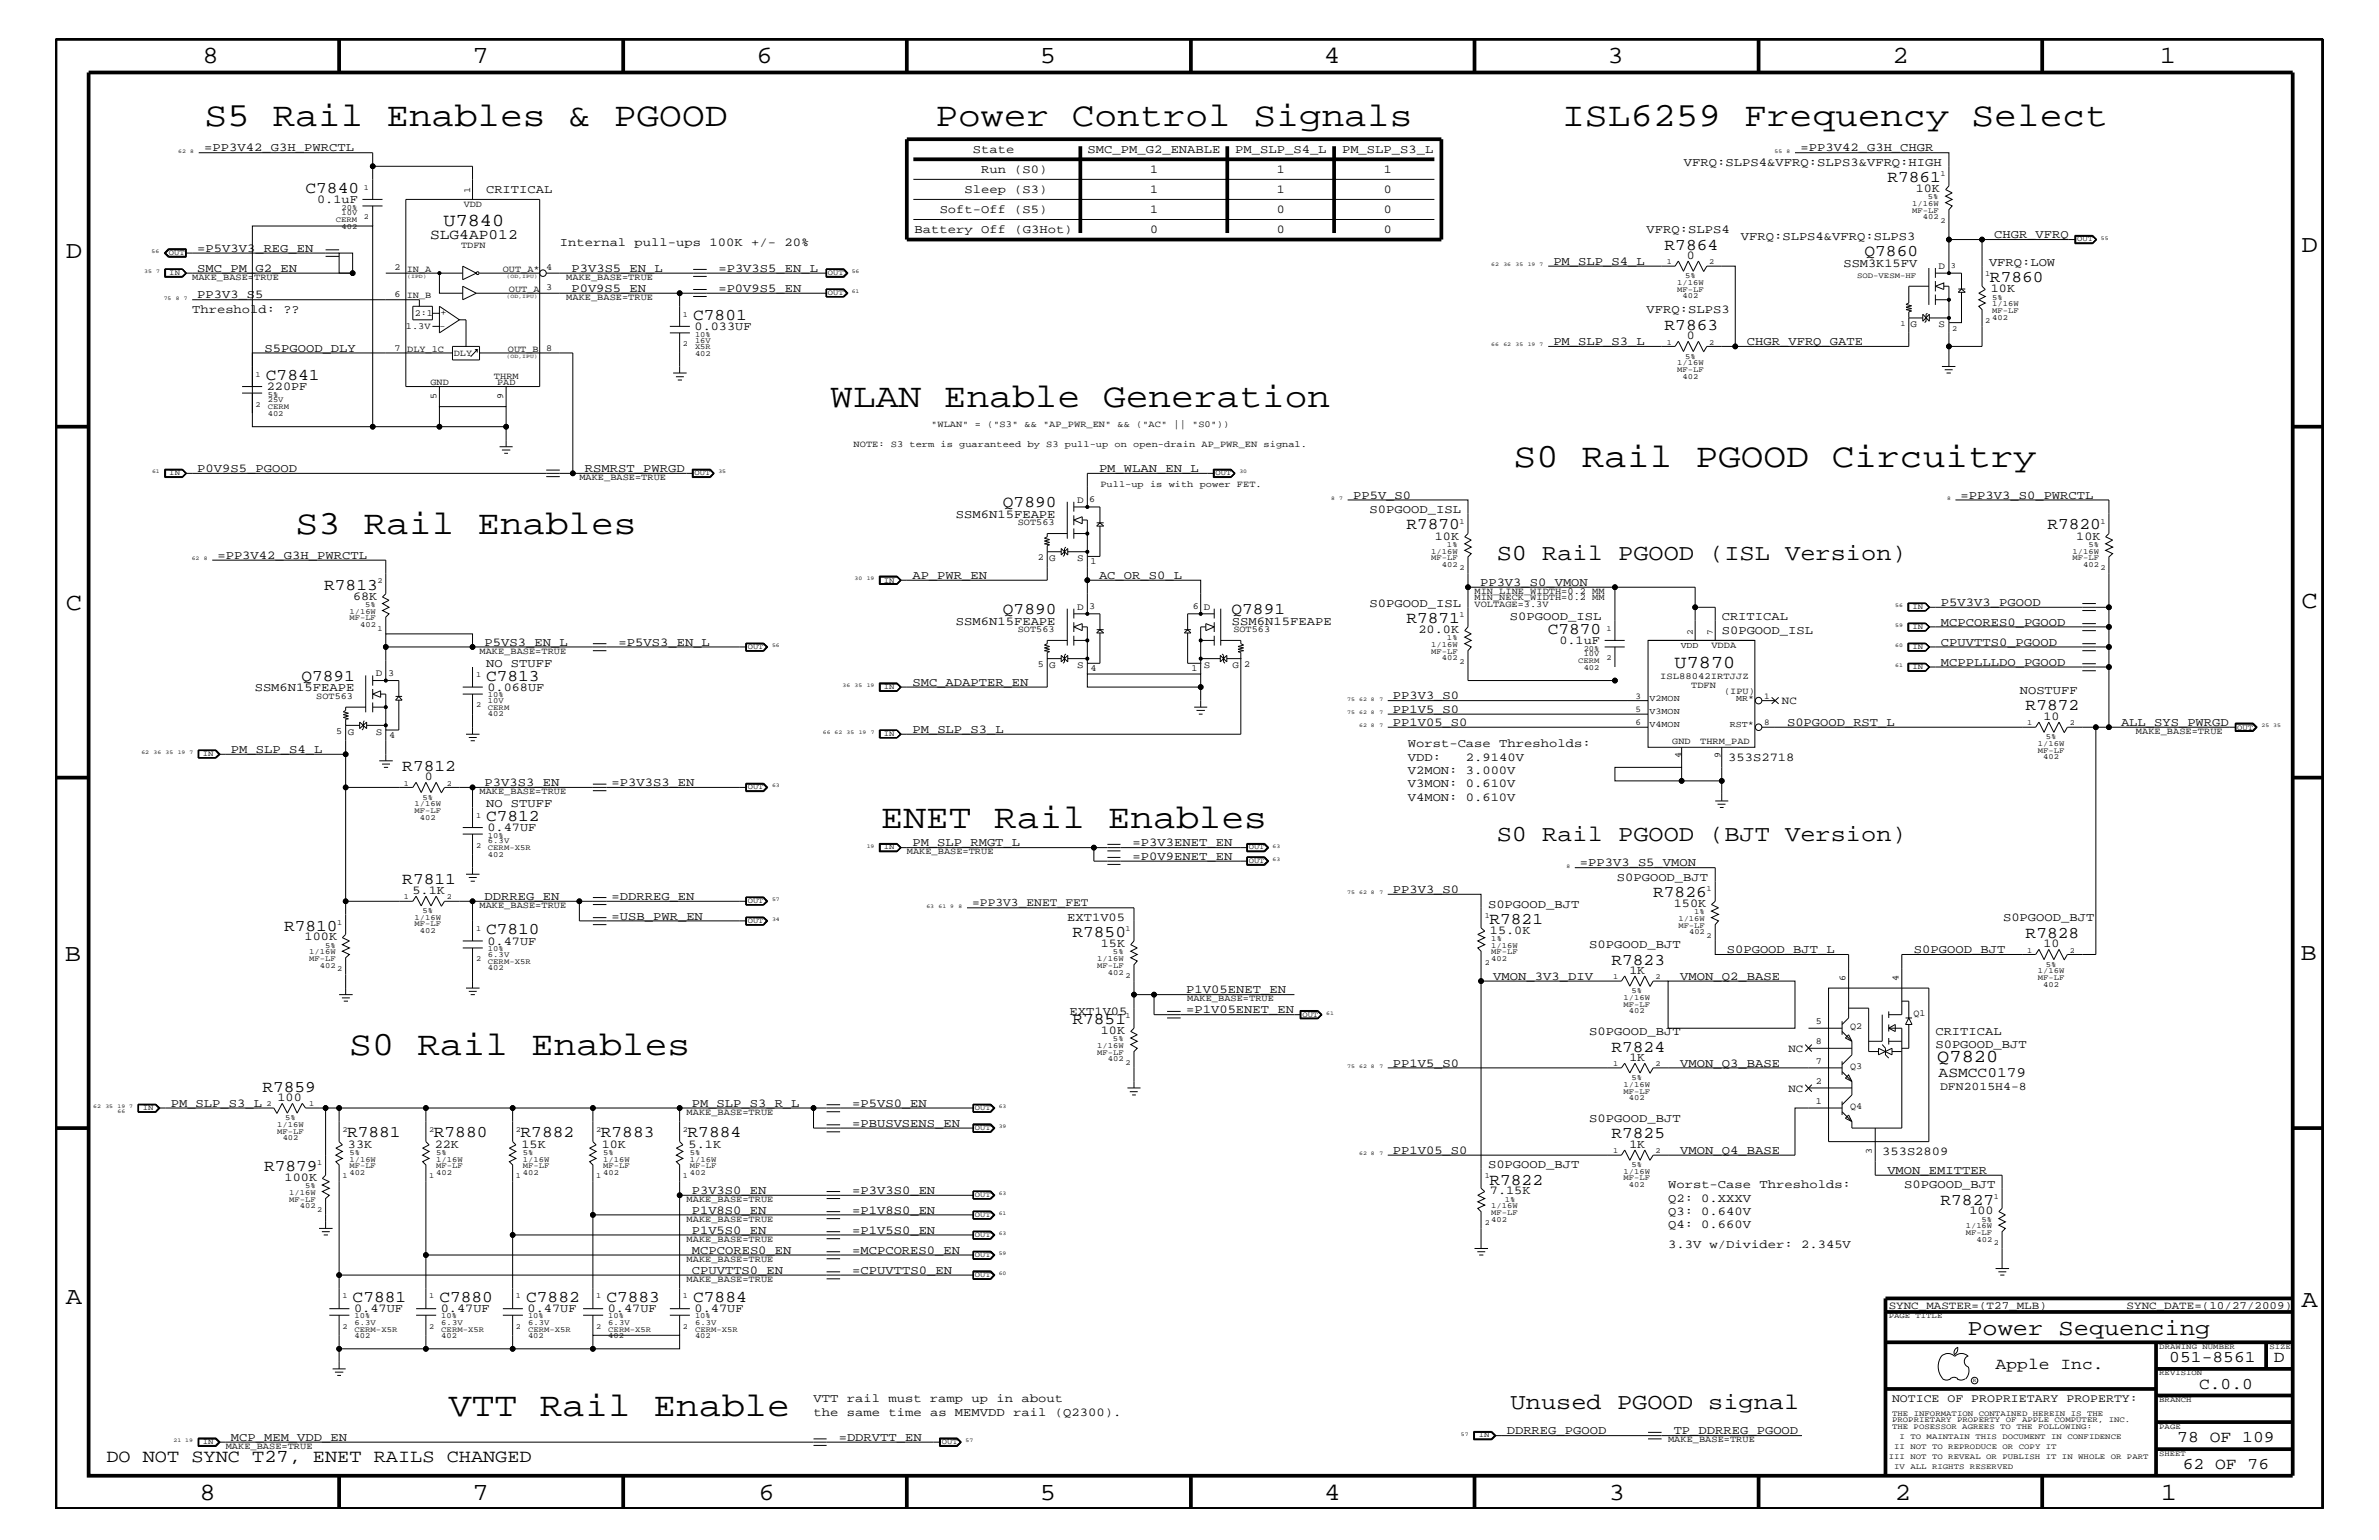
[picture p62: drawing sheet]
<svg xmlns="http://www.w3.org/2000/svg" width="432mm" height="279mm" viewBox="0 0 432 279" stroke-linecap="round" stroke-linejoin="round" font-family="sans-serif">
<defs><g id="words">
<g font-size="6.2">
<text x="37.1" y="22.9">S5 Rail Enables &amp; PGOOD</text>
<text x="169.8" y="22.9">Power Control Signals</text>
<text x="283.5" y="22.9">ISL6259 Frequency Select</text>
<text x="150.7" y="73.8">WLAN Enable Generation</text>
<text x="274.7" y="84.7">S0 Rail PGOOD Circuitry</text>
<text x="53.6" y="96.8">S3 Rail Enables</text>
<text x="159.9" y="150.1">ENET Rail Enables</text>
<text x="63.4" y="191.4">S0 Rail Enables</text>
<text x="81.5" y="256.8">VTT Rail Enable</text>
</g>
<g font-size="4.5">
<text x="36.7" y="11.5">8</text>
<text x="85.8" y="11.5">7</text>
<text x="137.3" y="11.5">6</text>
<text x="188.7" y="11.5">5</text>
<text x="240.3" y="11.5">4</text>
<text x="291.8" y="11.5">3</text>
<text x="343.5" y="11.5">2</text>
<text x="392" y="11.5">1</text>
<text x="11.9" y="46.8">D</text>
<text x="417.7" y="45.7">D</text>
<text x="11.9" y="110.6">C</text>
<text x="417.7" y="110.3">C</text>
<text x="11.8" y="174.3">B</text>
<text x="417.6" y="174.2">B</text>
<text x="11.9" y="236.7">A</text>
<text x="417.7" y="237.1">A</text>
<text x="36.2" y="272.1">8</text>
<text x="85.8" y="272.1">7</text>
<text x="137.7" y="272.1">6</text>
<text x="188.7" y="272.1">5</text>
<text x="240.4" y="272.1">4</text>
<text x="292" y="272.1">3</text>
<text x="343.9" y="272.1">2</text>
<text x="392.2" y="272.1">1</text>
</g>
<g font-size="4.1">
<text x="271.7" y="101.6">S0 Rail PGOOD (ISL Version)</text>
<text x="271.7" y="152.6">S0 Rail PGOOD (BJT Version)</text>
<text x="357.1" y="242.3">Power Sequencing</text>
<text x="274.2" y="255.6">Unused PGOOD signal</text>
</g>
<g font-size="3.3">
<text x="80.5" y="41">U7840</text>
<text x="304" y="121.3">U7870</text>
<text x="351.6" y="192.7">Q7820</text>
<text x="19.3" y="265.3">DO NOT SYNC T27, ENET RAILS CHANGED</text>
</g>
<g font-size="3">
<text x="55.5" y="35">C7840</text>
<text x="342.6" y="33">R7861</text>
<text x="302.1" y="45.3">R7864</text>
<text x="338.4" y="46.5">Q7860</text>
<text x="361.2" y="51.3">R7860</text>
<text x="125.8" y="58">C7801</text>
<text x="302.1" y="59.8">R7863</text>
<text x="48.3" y="68.9">C7841</text>
<text x="182" y="92">Q7890</text>
<text x="255.3" y="96">R7870</text>
<text x="371.6" y="96">R7820</text>
<text x="58.8" y="107">R7813</text>
<text x="182" y="111.4">Q7890</text>
<text x="223.5" y="111.4">Q7891</text>
<text x="255.3" y="113.1">R7871</text>
<text x="280.9" y="115">C7870</text>
<text x="54.7" y="123.5">Q7891</text>
<text x="88.2" y="123.5">C7813</text>
<text x="367.7" y="128.9">R7872</text>
<text x="73" y="139.8">R7812</text>
<text x="88.2" y="149">C7812</text>
<text x="73" y="160.5">R7811</text>
<text x="270.3" y="167.6">R7821</text>
<text x="300.1" y="162.8">R7826</text>
<text x="51.6" y="168.9">R7810</text>
<text x="88.2" y="169.5">C7810</text>
<text x="194.6" y="170">R7850</text>
<text x="367.7" y="170.1">R7828</text>
<text x="292.5" y="175">R7823</text>
<text x="194.6" y="185.8">R7851</text>
<text x="292.5" y="190.8">R7824</text>
<text x="47.6" y="198.1">R7859</text>
<text x="63" y="206.4">R7881</text>
<text x="78.7" y="206.4">R7880</text>
<text x="94.5" y="206.4">R7882</text>
<text x="109.1" y="206.4">R7883</text>
<text x="124.8" y="206.4">R7884</text>
<text x="292.5" y="206.5">R7825</text>
<text x="47.9" y="212.5">R7879</text>
<text x="270.3" y="214.9">R7822</text>
<text x="352.2" y="218.6">R7827</text>
<text x="64" y="236.2">C7881</text>
<text x="79.8" y="236.2">C7880</text>
<text x="95.5" y="236.2">C7882</text>
<text x="110.1" y="236.2">C7883</text>
<text x="125.8" y="236.2">C7884</text>
<text x="362.2" y="248.4">Apple Inc.</text>
<text x="393.7" y="247.1">051-8561</text>
<text x="399.2" y="252">C.0.0</text>
<text x="412.7" y="247.1">D</text>
<text x="395.2" y="261.6">78 OF 109</text>
<text x="396.2" y="266.6">62 OF 76</text>
</g>
<g font-size="2.6">
<text x="78.1" y="43.4">SLG4AP012</text>
<text x="351.9" y="195.4">ASMCC0179</text>
</g>
<g font-size="2.2">
<text x="37.1" y="27.5">=PP3V42_G3H_PWRCTL</text>
<text x="176.6" y="27.7">State</text>
<text x="197.4" y="27.7">SMC_PM_G2_ENABLE</text>
<text x="224.2" y="27.7">PM_SLP_S4_L</text>
<text x="243.6" y="27.7">PM_SLP_S3_L</text>
<text x="326.8" y="27.5">=PP3V42_G3H_CHGR</text>
<text x="88.2" y="35">CRITICAL</text>
<text x="175.1" y="35">Sleep (S3)</text>
<text x="178.1" y="31.4">Run (S0)</text>
<text x="208.7" y="35">1</text>
<text x="208.7" y="31.4">1</text>
<text x="231.8" y="31.4">1</text>
<text x="231.8" y="35">1</text>
<text x="251.2" y="31.4">1</text>
<text x="251.2" y="35">0</text>
<text x="305.6" y="30.2">VFRQ:SLPS4&amp;VFRQ:SLPS3&amp;VFRQ:HIGH</text>
<text x="347.7" y="34.8">10K</text>
<text x="57.6" y="36.8">0.1uF</text>
<text x="170.6" y="38.6">Soft-Off (S5)</text>
<text x="208.7" y="38.6">1</text>
<text x="231.8" y="38.6">0</text>
<text x="251.2" y="38.6">0</text>
<text x="35.8" y="45.7">=P5V3V3_REG_EN</text>
<text x="101.6" y="44.6">Internal pull-ups 100K +/- 20%</text>
<text x="166" y="42.3">Battery Off (G3Hot)</text>
<text x="208.7" y="42.3">0</text>
<text x="231.8" y="42.3">0</text>
<text x="251.2" y="42.3">0</text>
<text x="298.9" y="42.3">VFRQ:SLPS4</text>
<text x="306.2" y="47">0</text>
<text x="316" y="43.5">VFRQ:SLPS4&amp;VFRQ:SLPS3</text>
<text x="361.9" y="43.2">CHGR_VFRQ</text>
<text x="35.8" y="49.3">SMC_PM_G2_EN</text>
<text x="103.7" y="49.3">P3V3S5_EN_L</text>
<text x="103.7" y="52.9">P0V9S5_EN</text>
<text x="130.4" y="52.9">=P0V9S5_EN</text>
<text x="130.4" y="49.3">=P3V3S5_EN_L</text>
<text x="281.9" y="48">PM_SLP_S4_L</text>
<text x="334.6" y="48.5">SSM3K15FV</text>
<text x="361" y="48.3">VFRQ:LOW</text>
<text x="361.4" y="53">10K</text>
<text x="34.9" y="56.8">Threshold: ??</text>
<text x="35.8" y="54.1">PP3V3_S5</text>
<text x="126.1" y="59.8">0.033UF</text>
<text x="298.9" y="56.8">VFRQ:SLPS3</text>
<text x="48" y="63.9">S5PGOOD_DLY</text>
<text x="281.9" y="62.6">PM_SLP_S3_L</text>
<text x="306.2" y="61.5">0</text>
<text x="317.1" y="62.6">CHGR_VFRQ_GATE</text>
<text x="48.4" y="70.7">220PF</text>
<text x="35.8" y="85.6">P0V9S5_PGOOD</text>
<text x="106.2" y="85.6">RSMRST_PWRGD</text>
<text x="199.5" y="85.6">PM_WLAN_EN_L</text>
<text x="173.5" y="93.9">SSM6N15FEAPE</text>
<text x="245.6" y="90.5">PP5V_S0</text>
<text x="248.6" y="93.2">S0PGOOD_ISL</text>
<text x="355.9" y="90.5">=PP3V3_S0_PWRCTL</text>
<text x="39.5" y="101.4">=PP3V42_G3H_PWRCTL</text>
<text x="260.4" y="97.9">10K</text>
<text x="376.9" y="97.9">10K</text>
<text x="165.6" y="105">AP_PWR_EN</text>
<text x="199.5" y="105">AC_OR_S0_L</text>
<text x="268.6" y="106.3">PP3V3_S0_VMON</text>
<text x="64.1" y="108.8">68K</text>
<text x="173.5" y="113.3">SSM6N15FEAPE</text>
<text x="223.6" y="113.3">SSM6N15FEAPE</text>
<text x="248.6" y="110.2">S0PGOOD_ISL</text>
<text x="274.1" y="112.6">S0PGOOD_ISL</text>
<text x="312.5" y="112.6">CRITICAL</text>
<text x="352.3" y="109.9">P5V3V3_PGOOD</text>
<text x="352.3" y="113.6">MCPCORES0_PGOOD</text>
<text x="88" y="117.2">P5VS3_EN_L</text>
<text x="112.3" y="117.2">=P5VS3_EN_L</text>
<text x="257.5" y="114.8">20.0K</text>
<text x="283" y="116.8">0.1uF</text>
<text x="312.5" y="115">S0PGOOD_ISL</text>
<text x="352.3" y="117.2">CPUVTTS0_PGOOD</text>
<text x="46.2" y="125.4">SSM6N15FEAPE</text>
<text x="88.2" y="121">NO STUFF</text>
<text x="88.5" y="125.3">0.068UF</text>
<text x="165.6" y="124.4">SMC_ADAPTER_EN</text>
<text x="352.3" y="120.8">MCPPLLLDO_PGOOD</text>
<text x="366.6" y="125.9">NOSTUFF</text>
<text x="252.8" y="126.9">PP3V3_S0</text>
<text x="252.8" y="129.3">PP1V5_S0</text>
<text x="252.8" y="131.7">PP1V05_S0</text>
<text x="324.4" y="131.7">S0PGOOD_RST_L</text>
<text x="370.9" y="130.7">10</text>
<text x="385" y="131.7">ALL_SYS_PWRGD</text>
<text x="41.9" y="136.6">PM_SLP_S4_L</text>
<text x="165.6" y="133">PM_SLP_S3_L</text>
<text x="255.5" y="135.6">Worst-Case Thresholds:</text>
<text x="77.1" y="141.5">0</text>
<text x="88" y="142.6">P3V3S3_EN</text>
<text x="111" y="142.6">=P3V3S3_EN</text>
<text x="255.5" y="140.4">V2MON: 3.000V</text>
<text x="255.5" y="142.9">V3MON: 0.610V</text>
<text x="255.5" y="138">VDD:</text>
<text x="266.1" y="138">2.9140V</text>
<text x="313.7" y="138">353S2718</text>
<text x="88.2" y="146.5">NO STUFF</text>
<text x="255.5" y="145.3">V4MON: 0.610V</text>
<text x="88.5" y="150.7">0.47UF</text>
<text x="165.6" y="153.5">PM_SLP_RMGT_L</text>
<text x="205.6" y="153.5">=P3V3ENET_EN</text>
<text x="205.6" y="156">=P0V9ENET_EN</text>
<text x="252.8" y="162">PP3V3_S0</text>
<text x="286.8" y="157.2">=PP3V3_S5_VMON</text>
<text x="293.5" y="159.9">S0PGOOD_BJT</text>
<text x="74.8" y="162.2">5.1K</text>
<text x="88" y="163.3">DDRREG_EN</text>
<text x="111" y="163.3">=DDRREG_EN</text>
<text x="111" y="166.9">=USB_PWR_EN</text>
<text x="193.7" y="167.1">EXT1V05</text>
<text x="270.1" y="164.7">S0PGOOD_BJT</text>
<text x="303.8" y="164.5">150K</text>
<text x="363.6" y="167.1">S0PGOOD_BJT</text>
<text x="55.3" y="170.6">100K</text>
<text x="88.5" y="171.4">0.47UF</text>
<text x="199.8" y="171.8">15K</text>
<text x="270.4" y="169.4">15.0K</text>
<text x="288.5" y="172">S0PGOOD_BJT</text>
<text x="313.4" y="172.9">S0PGOOD_BJT_L</text>
<text x="347.4" y="172.9">S0PGOOD_BJT</text>
<text x="370.9" y="171.8">10</text>
<text x="271" y="177.7">VMON_3V3_DIV</text>
<text x="295.7" y="176.7">1K</text>
<text x="305" y="177.7">VMON_Q2_BASE</text>
<text x="194.1" y="184.1">EXT1V05</text>
<text x="215.3" y="183.8">=P1V05ENET_EN</text>
<text x="215.3" y="180.2">P1V05ENET_EN</text>
<text x="199.8" y="187.6">10K</text>
<text x="288.5" y="187.7">S0PGOOD_BJT</text>
<text x="351.3" y="187.7">CRITICAL</text>
<text x="351.3" y="190.2">S0PGOOD_BJT</text>
<text x="252.8" y="193.6">PP1V5_S0</text>
<text x="295.7" y="192.5">1K</text>
<text x="305" y="193.6">VMON_Q3_BASE</text>
<text x="31" y="200.9">PM_SLP_S3_L</text>
<text x="50.4" y="199.8">100</text>
<text x="125.6" y="200.9">PM_SLP_S3_R_L</text>
<text x="154.7" y="200.9">=P5VS0_EN</text>
<text x="288.5" y="203.5">S0PGOOD_BJT</text>
<text x="63.2" y="208.2">33K</text>
<text x="78.9" y="208.2">22K</text>
<text x="94.7" y="208.2">15K</text>
<text x="109.2" y="208.2">10K</text>
<text x="125" y="208.2">5.1K</text>
<text x="154.7" y="204.4">=PBUSVSENS_EN</text>
<text x="252.8" y="209.3">PP1V05_S0</text>
<text x="295.7" y="208.2">1K</text>
<text x="305" y="209.3">VMON_Q4_BASE</text>
<text x="341.6" y="209.6">353S2809</text>
<text x="51.6" y="214.2">100K</text>
<text x="270.1" y="211.9">S0PGOOD_BJT</text>
<text x="302.8" y="215.6">Worst-Case Thresholds:</text>
<text x="342.6" y="213">VMON_EMITTER</text>
<text x="345.6" y="215.6">S0PGOOD_BJT</text>
<text x="125.6" y="216.6">P3V3S0_EN</text>
<text x="125.6" y="220.2">P1V8S0_EN</text>
<text x="154.7" y="216.6">=P3V3S0_EN</text>
<text x="154.7" y="220.2">=P1V8S0_EN</text>
<text x="270.4" y="216.7">7.15K</text>
<text x="302.8" y="220.4">Q3: 0.640V</text>
<text x="302.8" y="218">Q2: 0.XXXV</text>
<text x="357.5" y="220.3">100</text>
<text x="125.6" y="223.9">P1V5S0_EN</text>
<text x="125.6" y="227.5">MCPCORES0_EN</text>
<text x="154.7" y="223.9">=P1V5S0_EN</text>
<text x="154.7" y="227.5">=MCPCORES0_EN</text>
<text x="302.8" y="222.9">Q4: 0.660V</text>
<text x="302.8" y="226.5">3.3V w/Divider: 2.345V</text>
<text x="125.6" y="231.1">CPUVTTS0_EN</text>
<text x="154.7" y="231.1">=CPUVTTS0_EN</text>
<text x="64.3" y="238">0.47UF</text>
<text x="80" y="238">0.47UF</text>
<text x="95.8" y="238">0.47UF</text>
<text x="110.3" y="238">0.47UF</text>
<text x="126.1" y="238">0.47UF</text>
<text x="147.7" y="256.8">the same time as MEMVDD rail (Q2300).</text>
<text x="147.7" y="254.4">VTT rail must ramp up in about</text>
<text x="41.9" y="261.4">MCP_MEM_VDD_EN</text>
<text x="152.2" y="261.4">=DDRVTT_EN</text>
<text x="273.5" y="260.2">DDRREG_PGOOD</text>
<text x="303.8" y="260.2">TP_DDRREG_PGOOD</text>
</g>
<g font-size="2.1">
<text x="176.4" y="164.5">=PP3V3_ENET_FET</text>
<text x="352.1" y="197.8">DFN2015H4-8</text>
<text x="343.4" y="254.4">NOTICE OF PROPRIETARY PROPERTY:</text>
</g>
<g font-size="2">
<text x="323.4" y="127.7">NC</text>
<text x="324.6" y="190.8">NC</text>
<text x="324.6" y="198.1">NC</text>
<text x="342.8" y="237.4">SYNC_MASTER=(T27_MLB)</text>
<text x="386" y="237.4">SYNC_DATE=(10/27/2009)</text>
</g>
<g font-size="1.8">
<text x="351.9" y="48.8">D</text>
<text x="346.8" y="59.4">G</text>
<text x="351.9" y="59.4">S</text>
<text x="195.5" y="91.2">D</text>
<text x="190.4" y="101.8">G</text>
<text x="195.5" y="101.8">S</text>
<text x="195.5" y="110.6">D</text>
<text x="218.5" y="110.6">D</text>
<text x="68.2" y="122.7">D</text>
<text x="190.4" y="121.2">G</text>
<text x="195.5" y="121.2">S</text>
<text x="218.5" y="121.2">S</text>
<text x="223.7" y="121.2">G</text>
<text x="63.2" y="133.3">G</text>
<text x="68.2" y="133.3">S</text>
</g>
<g font-size="1.7">
<text x="85.3" y="35" transform="rotate(-90 85.3 35)">1</text>
<text x="84.2" y="37.6">VDD</text>
<text x="83.7" y="45.1">TDFN</text>
<text x="34.9" y="50.7">MAKE_BASE=TRUE</text>
<text x="71.6" y="49.1">2</text>
<text x="71.6" y="53.9">6</text>
<text x="73.8" y="49.3">IN_A</text>
<text x="91.3" y="49.3">OUT_A*</text>
<text x="92.4" y="52.9">OUT_A</text>
<text x="99.1" y="49.1">4</text>
<text x="99.1" y="52.7">3</text>
<text x="102.8" y="50.7">MAKE_BASE=TRUE</text>
<text x="73.7" y="59.6">1.3V</text>
<text x="73.8" y="54.1">IN_B</text>
<text x="75.3" y="57.3">2:1</text>
<text x="79.8" y="59.6">-</text>
<text x="79.9" y="57.2">+</text>
<text x="102.8" y="54.4">MAKE_BASE=TRUE</text>
<text x="71.6" y="63.6">7</text>
<text x="73.9" y="63.9">DLY_1C</text>
<text x="82.4" y="64.5">DLY</text>
<text x="92.2" y="63.9">OUT_B</text>
<text x="99.1" y="63.6">8</text>
<text x="78.1" y="69.9">GND</text>
<text x="89.7" y="68.7">THRM</text>
<text x="90.3" y="69.9">PAD</text>
<text x="79.2" y="72.4" transform="rotate(-90 79.2 72.4)">5</text>
<text x="91.4" y="72.4" transform="rotate(-90 91.4 72.4)">9</text>
<text x="169" y="77.4">&quot;WLAN&quot; = (&quot;S3&quot; &amp;&amp; &quot;AP_PWR_EN&quot; &amp;&amp; (&quot;AC&quot; || &quot;S0&quot;))</text>
<text x="154.9" y="81.1">NOTE: S3 term is guaranteed by S3 pull-up on open-drain AP_PWR_EN signal.</text>
<text x="105.2" y="87.1">MAKE_BASE=TRUE</text>
<text x="199.7" y="88.3">Pull-up is with power FET.</text>
<text x="184.7" y="95.2">SOT563</text>
<text x="197.7" y="91.1">6</text>
<text x="188.4" y="101.6">2</text>
<text x="198" y="102.4">1</text>
<text x="267.6" y="107.7">MIN_LINE_WIDTH=0.2 MM</text>
<text x="197.7" y="110.5">3</text>
<text x="216.5" y="110.5">6</text>
<text x="267.6" y="110.2">VOLTAGE=3.3V</text>
<text x="267.6" y="108.9">MIN_NECK_WIDTH=0.2 MM</text>
<text x="87" y="118.6">MAKE_BASE=TRUE</text>
<text x="184.7" y="114.7">SOT563</text>
<text x="223.9" y="114.7">SOT563</text>
<text x="310.6" y="117.6">VDDA</text>
<text x="70.4" y="122.6">3</text>
<text x="188.4" y="121">5</text>
<text x="198" y="121.8">4</text>
<text x="216.2" y="121.8">1</text>
<text x="225.8" y="121">2</text>
<text x="301.3" y="123.1">ISL88042IRTJJZ</text>
<text x="307" y="124.8">TDFN</text>
<text x="312.9" y="125.9">(IPU)</text>
<text x="57.4" y="126.8">SOT563</text>
<text x="61" y="133.2">5</text>
<text x="70.6" y="133.9">4</text>
<text x="303.5" y="135">GND</text>
<text x="305.1" y="137.4" transform="rotate(-90 305.1 137.4)">4</text>
<text x="308.6" y="135">THRM_PAD</text>
<text x="312.3" y="137.4" transform="rotate(-90 312.3 137.4)">9</text>
<text x="387.7" y="133.2">MAKE_BASE=TRUE</text>
<text x="87" y="144">MAKE_BASE=TRUE</text>
<text x="164.6" y="155">MAKE_BASE=TRUE</text>
<text x="87" y="164.7">MAKE_BASE=TRUE</text>
<text x="334.9" y="178" transform="rotate(-90 334.9 178)">6</text>
<text x="344.6" y="178" transform="rotate(-90 344.6 178)">4</text>
<text x="215.5" y="181.6">MAKE_BASE=TRUE</text>
<text x="329.6" y="185.8">5</text>
<text x="347.3" y="184.3">Q1</text>
<text x="329.6" y="189.4">8</text>
<text x="335.8" y="186.6">Q2</text>
<text x="329.6" y="196.7">2</text>
<text x="329.6" y="193.1">7</text>
<text x="335.8" y="194">Q3</text>
<text x="124.6" y="202.3">MAKE_BASE=TRUE</text>
<text x="329.6" y="200.3">1</text>
<text x="335.8" y="201.3">Q4</text>
<text x="339.8" y="209.4" transform="rotate(-90 339.8 209.4)">3</text>
<text x="124.6" y="218">MAKE_BASE=TRUE</text>
<text x="124.6" y="221.7">MAKE_BASE=TRUE</text>
<text x="124.6" y="225.3">MAKE_BASE=TRUE</text>
<text x="124.6" y="232.6">MAKE_BASE=TRUE</text>
<text x="124.6" y="229">MAKE_BASE=TRUE</text>
<text x="41" y="262.9">MAKE_BASE=TRUE</text>
<text x="302.8" y="261.6">MAKE_BASE=TRUE</text>
</g>
<g font-size="1.6">
<text x="305.1" y="117.6">VDD</text>
<text x="307.3" y="115.3" transform="rotate(-90 307.3 115.3)">2</text>
<text x="310.9" y="115.3" transform="rotate(-90 310.9 115.3)">7</text>
<text x="296.8" y="129.1">5</text>
<text x="296.8" y="131.6">6</text>
<text x="296.8" y="126.8">3</text>
<text x="299.4" y="129.6">V3MON</text>
<text x="299.4" y="131.9">V4MON</text>
<text x="299.4" y="127.1">V2MON</text>
<text x="313.9" y="131.9">RST*</text>
<text x="315.1" y="127.1">MR*</text>
<text x="320.2" y="131.6">8</text>
<text x="320.2" y="126.8">1</text>
</g>
<g font-size="1.4">
<text x="66" y="34.4">1</text>
<text x="352.2" y="31.9">1</text>
<text x="61" y="40.3">CERM</text>
<text x="62" y="38">20%</text>
<text x="62" y="41.5">402</text>
<text x="62" y="39.1">10V</text>
<text x="66" y="39.8">2</text>
<text x="347" y="38.6">MF-LF</text>
<text x="347" y="37.4">1/16W</text>
<text x="349" y="39.8">402</text>
<text x="349.9" y="36.2">5%</text>
<text x="352.2" y="40.4">2</text>
<text x="30.6" y="46.3">OUT</text>
<text x="302.5" y="47.9">1</text>
<text x="310.2" y="47.9">2</text>
<text x="377" y="43.8">OUT</text>
<text x="30.7" y="49.9">IN</text>
<text x="150.3" y="53.5">OUT</text>
<text x="150.3" y="49.9">OUT</text>
<text x="304.4" y="51.7">1/16W</text>
<text x="304.4" y="52.9">MF-LF</text>
<text x="305.9" y="50.5">5%</text>
<text x="337.1" y="50.4">SOD-VESM-HF</text>
<text x="354.1" y="48.7">3</text>
<text x="360.3" y="50.2">1</text>
<text x="124" y="57.4">1</text>
<text x="305.4" y="54.1">402</text>
<text x="344.9" y="59.2">1</text>
<text x="354.3" y="60">2</text>
<text x="360.3" y="58.6">2</text>
<text x="361.6" y="58">402</text>
<text x="361.6" y="54.4">5%</text>
<text x="361.6" y="56.8">MF-LF</text>
<text x="361.6" y="55.6">1/16W</text>
<text x="124" y="62.9">2</text>
<text x="126.2" y="61.1">10%</text>
<text x="126.2" y="64.5">402</text>
<text x="126.2" y="62.2">16V</text>
<text x="126.2" y="63.4">X5R</text>
<text x="302.5" y="62.5">1</text>
<text x="305.9" y="65.1">5%</text>
<text x="310.2" y="62.5">2</text>
<text x="46.4" y="68.4">1</text>
<text x="48.6" y="72">5%</text>
<text x="304.4" y="66.2">1/16W</text>
<text x="304.4" y="67.5">MF-LF</text>
<text x="305.4" y="68.7">402</text>
<text x="46.4" y="73.8">2</text>
<text x="48.6" y="74.3">CERM</text>
<text x="48.6" y="73">25V</text>
<text x="48.6" y="75.5">402</text>
<text x="30.7" y="86.2">IN</text>
<text x="126.1" y="86.2">OUT</text>
<text x="220.6" y="86.2">OUT</text>
<text x="264.9" y="95">1</text>
<text x="381.3" y="95">1</text>
<text x="259.8" y="100.4">1/16W</text>
<text x="259.8" y="101.6">MF-LF</text>
<text x="262.6" y="99.3">1%</text>
<text x="376.2" y="100.4">1/16W</text>
<text x="376.2" y="101.6">MF-LF</text>
<text x="379.1" y="99.3">5%</text>
<text x="68.5" y="105.9">2</text>
<text x="160.4" y="105.7">IN</text>
<text x="261.7" y="102.9">402</text>
<text x="264.9" y="103.5">2</text>
<text x="378.1" y="102.9">402</text>
<text x="381.3" y="103.5">2</text>
<text x="63.4" y="111.4">1/16W</text>
<text x="63.4" y="112.6">MF-LF</text>
<text x="65.4" y="113.7">402</text>
<text x="66.3" y="110.2">5%</text>
<text x="264.9" y="112">1</text>
<text x="347.1" y="110.5">IN</text>
<text x="68.5" y="114.4">1</text>
<text x="135.7" y="117.8">OUT</text>
<text x="259.8" y="117.4">1/16W</text>
<text x="259.8" y="118.6">MF-LF</text>
<text x="261.7" y="119.8">402</text>
<text x="262.6" y="116.2">1%</text>
<text x="287.4" y="118.1">20%</text>
<text x="287.4" y="119.1">10V</text>
<text x="291.6" y="119.8">2</text>
<text x="291.6" y="114.4">1</text>
<text x="347.1" y="114.2">IN</text>
<text x="347.1" y="117.8">IN</text>
<text x="86.4" y="122.9">1</text>
<text x="160.4" y="125.1">IN</text>
<text x="264.9" y="120.4">2</text>
<text x="286.4" y="120.3">CERM</text>
<text x="287.4" y="121.5">402</text>
<text x="347.1" y="121.4">IN</text>
<text x="86.4" y="128.3">2</text>
<text x="88.6" y="130">402</text>
<text x="88.6" y="127.6">10V</text>
<text x="88.6" y="126.5">10%</text>
<text x="88.6" y="128.8">CERM</text>
<text x="368" y="131.6">1</text>
<text x="375.7" y="131.6">2</text>
<text x="36.8" y="137.2">IN</text>
<text x="160.4" y="133.5">IN</text>
<text x="369.9" y="136.6">MF-LF</text>
<text x="369.9" y="135.3">1/16W</text>
<text x="370.8" y="137.8">402</text>
<text x="371.3" y="134.1">5%</text>
<text x="406.1" y="132.4">OUT</text>
<text x="73.3" y="142.5">1</text>
<text x="81.1" y="142.5">2</text>
<text x="135.7" y="143.2">OUT</text>
<text x="75.2" y="146.2">1/16W</text>
<text x="75.2" y="147.5">MF-LF</text>
<text x="76.2" y="148.7">402</text>
<text x="76.7" y="145.1">5%</text>
<text x="86.4" y="148.4">1</text>
<text x="86.4" y="153.8">2</text>
<text x="88.6" y="152">10%</text>
<text x="88.6" y="155.5">402</text>
<text x="88.6" y="153">6.3V</text>
<text x="88.6" y="154.3">CERM-X5R</text>
<text x="160.4" y="154.1">IN</text>
<text x="226.7" y="154.1">OUT</text>
<text x="226.7" y="156.6">OUT</text>
<text x="309.7" y="161.7">1</text>
<text x="61.2" y="167.8">1</text>
<text x="73.3" y="163.1">1</text>
<text x="75.2" y="166.9">1/16W</text>
<text x="76.7" y="165.6">5%</text>
<text x="81.1" y="163.1">2</text>
<text x="135.7" y="167.5">OUT</text>
<text x="135.7" y="163.9">OUT</text>
<text x="269.5" y="166.5">1</text>
<text x="304.6" y="167.1">1/16W</text>
<text x="307.5" y="165.9">1%</text>
<text x="56.1" y="173.2">1/16W</text>
<text x="59" y="172">5%</text>
<text x="75.2" y="168.1">MF-LF</text>
<text x="76.2" y="169.3">402</text>
<text x="86.4" y="168.9">1</text>
<text x="88.6" y="172.6">10%</text>
<text x="88.6" y="173.7">6.3V</text>
<text x="202" y="173.2">5%</text>
<text x="204.3" y="168.9">1</text>
<text x="270.7" y="170.7">1%</text>
<text x="270.7" y="172">1/16W</text>
<text x="270.7" y="173.2">MF-LF</text>
<text x="304.6" y="168.3">MF-LF</text>
<text x="306.6" y="169.5">402</text>
<text x="309.7" y="170.1">2</text>
<text x="368" y="172.8">1</text>
<text x="375.7" y="172.8">2</text>
<text x="56.1" y="174.4">MF-LF</text>
<text x="58.1" y="175.6">402</text>
<text x="61.2" y="176.2">2</text>
<text x="86.4" y="174.4">2</text>
<text x="88.6" y="176.1">402</text>
<text x="88.6" y="174.9">CERM-X5R</text>
<text x="199.1" y="174.4">1/16W</text>
<text x="199.1" y="175.6">MF-LF</text>
<text x="201.1" y="176.8">402</text>
<text x="204.3" y="177.4">2</text>
<text x="269.5" y="175">2</text>
<text x="270.7" y="174.4">402</text>
<text x="292.8" y="177.7">1</text>
<text x="300.5" y="177.7">2</text>
<text x="369.9" y="176.6">1/16W</text>
<text x="369.9" y="177.7">MF-LF</text>
<text x="370.8" y="179">402</text>
<text x="371.3" y="175.4">5%</text>
<text x="204.3" y="184.7">1</text>
<text x="236.4" y="184.4">OUT</text>
<text x="294.7" y="182.7">MF-LF</text>
<text x="294.7" y="181.4">1/16W</text>
<text x="295.7" y="183.8">402</text>
<text x="296.1" y="180.2">5%</text>
<text x="199.1" y="191.4">MF-LF</text>
<text x="199.1" y="190.2">1/16W</text>
<text x="202" y="188.9">5%</text>
<text x="201.1" y="192.6">402</text>
<text x="204.3" y="193.2">2</text>
<text x="292.8" y="193.4">1</text>
<text x="294.7" y="197.2">1/16W</text>
<text x="296.1" y="195.9">5%</text>
<text x="300.5" y="193.4">2</text>
<text x="25.9" y="201.5">IN</text>
<text x="48.3" y="200.7">2</text>
<text x="51.8" y="203.2">5%</text>
<text x="56.1" y="200.7">1</text>
<text x="177" y="201.5">OUT</text>
<text x="294.7" y="198.4">MF-LF</text>
<text x="295.7" y="199.6">402</text>
<text x="50.3" y="205.7">MF-LF</text>
<text x="50.3" y="204.4">1/16W</text>
<text x="51.3" y="206.9">402</text>
<text x="62.1" y="205.3">2</text>
<text x="63.4" y="209.6">5%</text>
<text x="77.9" y="205.3">2</text>
<text x="79.2" y="209.6">5%</text>
<text x="93.6" y="205.3">2</text>
<text x="94.9" y="209.6">5%</text>
<text x="108.2" y="205.3">2</text>
<text x="109.5" y="209.6">5%</text>
<text x="124" y="205.3">2</text>
<text x="125.2" y="209.6">5%</text>
<text x="177" y="205.1">OUT</text>
<text x="292.8" y="209.2">1</text>
<text x="300.5" y="209.2">2</text>
<text x="55.4" y="215.6">5%</text>
<text x="57.6" y="211.4">1</text>
<text x="62.1" y="213.8">1</text>
<text x="63.4" y="213.2">402</text>
<text x="63.4" y="210.8">1/16W</text>
<text x="63.4" y="211.9">MF-LF</text>
<text x="77.9" y="213.8">1</text>
<text x="79.2" y="211.9">MF-LF</text>
<text x="79.2" y="210.8">1/16W</text>
<text x="79.2" y="213.2">402</text>
<text x="93.6" y="213.8">1</text>
<text x="94.9" y="213.2">402</text>
<text x="94.9" y="210.8">1/16W</text>
<text x="94.9" y="211.9">MF-LF</text>
<text x="108.2" y="213.8">1</text>
<text x="109.5" y="210.8">1/16W</text>
<text x="109.5" y="211.9">MF-LF</text>
<text x="109.5" y="213.2">402</text>
<text x="124" y="213.8">1</text>
<text x="125.2" y="213.2">402</text>
<text x="125.2" y="210.8">1/16W</text>
<text x="125.2" y="211.9">MF-LF</text>
<text x="269.5" y="213.8">1</text>
<text x="294.7" y="213">1/16W</text>
<text x="294.7" y="214.2">MF-LF</text>
<text x="295.7" y="215.3">402</text>
<text x="296.1" y="211.7">5%</text>
<text x="52.5" y="216.9">1/16W</text>
<text x="52.5" y="218">MF-LF</text>
<text x="54.4" y="219.2">402</text>
<text x="57.6" y="219.8">2</text>
<text x="177" y="217.2">OUT</text>
<text x="177" y="220.8">OUT</text>
<text x="270.7" y="220.4">MF-LF</text>
<text x="270.7" y="219.2">1/16W</text>
<text x="270.7" y="221.7">402</text>
<text x="273.1" y="218">1%</text>
<text x="359.7" y="221.7">5%</text>
<text x="361.9" y="217.5">1</text>
<text x="177" y="224.5">OUT</text>
<text x="269.5" y="222.3">2</text>
<text x="356.8" y="222.9">1/16W</text>
<text x="356.8" y="224.1">MF-LF</text>
<text x="358.7" y="225.3">402</text>
<text x="361.9" y="225.9">2</text>
<text x="177" y="231.8">OUT</text>
<text x="177" y="228.1">OUT</text>
<text x="62.1" y="235.6">1</text>
<text x="64.3" y="239.2">10%</text>
<text x="77.9" y="235.6">1</text>
<text x="80.1" y="239.2">10%</text>
<text x="93.6" y="235.6">1</text>
<text x="95.8" y="239.2">10%</text>
<text x="108.2" y="235.6">1</text>
<text x="110.4" y="239.2">10%</text>
<text x="124" y="235.6">1</text>
<text x="126.2" y="239.2">10%</text>
<text x="342.8" y="239.2">PAGE TITLE</text>
<text x="62.1" y="241.1">2</text>
<text x="64.3" y="240.3">6.3V</text>
<text x="64.3" y="241.6">CERM-X5R</text>
<text x="64.3" y="242.8">402</text>
<text x="77.9" y="241.1">2</text>
<text x="80.1" y="242.8">402</text>
<text x="80.1" y="240.3">6.3V</text>
<text x="80.1" y="241.6">CERM-X5R</text>
<text x="93.6" y="241.1">2</text>
<text x="95.8" y="242.8">402</text>
<text x="95.8" y="240.3">6.3V</text>
<text x="95.8" y="241.6">CERM-X5R</text>
<text x="108.2" y="241.1">2</text>
<text x="110.4" y="240.3">6.3V</text>
<text x="110.4" y="241.6">CERM-X5R</text>
<text x="110.4" y="242.8">402</text>
<text x="124" y="241.1">2</text>
<text x="126.2" y="241.6">CERM-X5R</text>
<text x="126.2" y="240.3">6.3V</text>
<text x="126.2" y="242.8">402</text>
<text x="391.9" y="244.7">DRAWING NUMBER</text>
<text x="411.9" y="244.7">SIZE</text>
<text x="391.9" y="249.5">REVISION</text>
<text x="343.4" y="256.8">THE INFORMATION CONTAINED HEREIN IS THE</text>
<text x="391.9" y="254.4">BRANCH</text>
<text x="36.8" y="262.1">IN</text>
<text x="170.9" y="262.1">OUT</text>
<text x="268.4" y="260.8">IN</text>
<text x="343.4" y="259.3">THE POSESSOR AGREES TO THE FOLLOWING:</text>
<text x="343.4" y="258">PROPRIETARY PROPERTY OF APPLE COMPUTER, INC.</text>
<text x="343.8" y="262.9">II NOT TO REPRODUCE OR COPY IT</text>
<text x="344.8" y="261.1">I TO MAINTAIN THIS DOCUMENT IN CONFIDENCE</text>
<text x="391.9" y="259.3">PAGE</text>
<text x="342.8" y="264.7">III NOT TO REVEAL OR PUBLISH IT IN WHOLE OR PART</text>
<text x="343.8" y="266.6">IV ALL RIGHTS RESERVED</text>
<text x="391.9" y="264.1">SHEET</text>
</g>
<g font-size="1">
<text x="32.3" y="27.7">62</text>
<text x="34.5" y="27.7">8</text>
<text x="322.1" y="27.7">55</text>
<text x="324.3" y="27.7">8</text>
<text x="27.5" y="45.9">56</text>
<text x="381.3" y="43.5">55</text>
<text x="26.2" y="49.6">35</text>
<text x="28.4" y="49.6">7</text>
<text x="73.9" y="50.4">(IPD)</text>
<text x="91.9" y="50.4">(OD,IPU)</text>
<text x="154.6" y="49.6">56</text>
<text x="154.6" y="53.2">61</text>
<text x="270.7" y="48.3">62</text>
<text x="272.9" y="48.3">36</text>
<text x="275.1" y="48.3">35</text>
<text x="277.3" y="48.3">19 7</text>
<text x="29.7" y="54.4">75</text>
<text x="31.9" y="54.4">8</text>
<text x="33.4" y="54.4">7</text>
<text x="91.9" y="54">(OD,IPU)</text>
<text x="91.9" y="64.9">(OD,IPU)</text>
<text x="270.7" y="62.9">66</text>
<text x="272.9" y="62.9">62</text>
<text x="275.1" y="62.9">35</text>
<text x="277.3" y="62.9">19 7</text>
<text x="27.6" y="85.9">61</text>
<text x="130.4" y="85.9">35</text>
<text x="225" y="85.9">30</text>
<text x="241.6" y="90.7">8</text>
<text x="243.1" y="90.7">7</text>
<text x="353.4" y="90.7">8</text>
<text x="34.8" y="101.6">62</text>
<text x="37" y="101.6">8</text>
<text x="155.1" y="105.3">30</text>
<text x="157.3" y="105.3">19</text>
<text x="344" y="113.7">59</text>
<text x="344" y="110.2">56</text>
<text x="140.1" y="117.4">56</text>
<text x="344" y="117.4">60</text>
<text x="152.9" y="124.7">36</text>
<text x="155.1" y="124.7">35</text>
<text x="157.3" y="124.7">19</text>
<text x="344" y="121">61</text>
<text x="244.5" y="127.1">75</text>
<text x="244.5" y="129.6">75</text>
<text x="246.7" y="131.9">62 8</text>
<text x="246.7" y="127.1">62 8</text>
<text x="246.7" y="129.6">62 8</text>
<text x="250.4" y="127.1">7</text>
<text x="250.4" y="129.6">7</text>
<text x="250.4" y="131.9">7</text>
<text x="410.5" y="131.9">25 35</text>
<text x="25.7" y="136.8">62</text>
<text x="27.9" y="136.8">36</text>
<text x="30.1" y="136.8">35</text>
<text x="32.3" y="136.8">19 7</text>
<text x="149.4" y="133.2">66 62</text>
<text x="153.7" y="133.2">35</text>
<text x="155.9" y="133.2">19</text>
<text x="158.1" y="133.2">7</text>
<text x="140.1" y="142.9">63</text>
<text x="157.3" y="153.8">19</text>
<text x="231" y="153.8">63</text>
<text x="231" y="156.2">63</text>
<text x="284.3" y="157.4">8</text>
<text x="140.1" y="163.5">57</text>
<text x="140.1" y="167.1">34</text>
<text x="168.1" y="164.7">63</text>
<text x="170.3" y="164.7">61 9</text>
<text x="174" y="164.7">8</text>
<text x="244.5" y="162.2">75</text>
<text x="246.7" y="162.2">62 8</text>
<text x="250.4" y="162.2">7</text>
<text x="240.7" y="184.1">61</text>
<text x="244.5" y="193.7">75</text>
<text x="246.7" y="193.7">62 8</text>
<text x="250.4" y="193.7">7</text>
<text x="16.9" y="201">62</text>
<text x="19.1" y="201">35</text>
<text x="21.3" y="201">19 7</text>
<text x="21.3" y="202">66</text>
<text x="181.3" y="201">63</text>
<text x="181.3" y="204.7">39</text>
<text x="246.7" y="209.6">62 8</text>
<text x="250.4" y="209.6">7</text>
<text x="181.3" y="220.4">61</text>
<text x="181.3" y="216.9">63</text>
<text x="181.3" y="224.1">63</text>
<text x="181.3" y="227.7">59</text>
<text x="181.3" y="231.3">60</text>
<text x="358.1" y="250.7">R</text>
<text x="31.5" y="261.6">21 19</text>
<text x="175.3" y="261.6">57</text>
<text x="265.2" y="260.5">57</text>
</g>
</g></defs>
<g fill="none" stroke="#000" stroke-width=".18">
<path d="M36.1 27.7h31.5v8.5M65.8 36.2h3.6M65.8 37.4h3.6M67.6 30.2h18.2v6M67.6 37.4v3.6M73.7 36.2h24.3v33.9h-24.3zM165.8 36.2h94.6M165.8 39.8h94.6M165.8 32.5h94.6M325.8 27.7h27.9v6l-.6 .7 1.2 .6-1.2 .6 1.2 .6-1.2 .6 1.2 .6-.6 .6v11.6M29.9 48.8h3.2l.8 .8-.8 .7h-3.2zM30 48.8v1.4h3.1l.7-.6"/>
<path d="M30 50.2h3.1M30 48.9h3.1M30.1 48.9v1.3M30.6 45.2h3.2v1.5h-3.2l-.8-.8zM30.6 45.2l-.7 .7 .7 .7h3.2M30.6 45.2h3.1v1.3h-3.1l-.6-.6zM33.1 48.8l.7 .8M33.1 48.9l.7 .7M33.1 48.9l.6 .7M33.7 45.3h-3.1l-.5 .6 .5 .6M33.7 49.6l-.6 .6M33.7 49.6h30.3"/>
<path d="M33.7 45.9h27.9M33.8 49.6l-.7 .6M34.9 54.4h41.2v1.2M45.8 41h21.8v36.4h-21.8zM59.1 46.5h2.5M59.1 45.3h2.5M61.6 45.9h2.4v3.7h-2.4zM70 49.6h14M74.9 55.6h3.6v2.4h-3.6zM78.5 59.2h1.3M78.5 56.8h1.3M79.8 49.6v3.6h4.2"/>
<path d="M79.8 55.6l3.6 2.4-3.6 2.4zM83.4 58h1.2v4.9M84 48.3l2.4 1.3-2.4 1.1zM86.4 53.2l-2.4 1.2v-2.5l2.4 1.3h63.6M87 49.6h11M99.1 49.6h50.9M121.6 59.2h3.6M123.4 53.2v6M125.8 53.8h2.5M125.8 52.5h2.5M125.8 50.2h2.5M125.8 48.9h2.5"/>
<path d="M149.9 48.8h3.3l.7 .8-.7 .7h-3.3zM153.1 52.5h-3.1v1.3h3.1M153.1 52.5l.7 .7-.7 .6M153.1 48.9h-3.1v1.3h3.1M153.1 52.5l.6 .7-.6 .6M153.1 48.9l.7 .7-.7 .6M153.1 48.9l.6 .7-.6 .6M153.2 52.4h-3.3v1.5h3.3M153.2 52.4l.7 .8-.7 .7M153.2 52.4l.6 .8-.6 .7M153.2 48.8l.6 .8-.6 .6h-3.3M281 48.3h23l.6-.9 1 1.8 .8-1.8 .9 1.8 1-1.8 .9 1.8"/>
<path d="M309.2 49.3l.6-1h5.2v14.6M346.5 57.7h2.5M349 57v1.3l1.2-1.3v1.3zM349.8 56.8l-.2 .2v1.3l-.3 .2M350.1 51.9h-3.6v3.1l-.6 .2 1.1 .3-1.1 .2 1.1 .3-1.1 .2 1.1 .2-.5 .2v6.3h-36.7l-.6 1M350.1 48.6v6.7M350.2 57.7h3.5M351.3 51.9l1.5-.6v1.2zM351.3 48.6v1.8M351.3 51v1.9M351.3 53.5v1.8M351.3 54.4h2.4"/>
<path d="M351.3 49.6h4.7v2.8M352.8 51.9h.9v14.6M353.7 43.5h23.1M355.4 52.4h1.3M356 53v5.5h-2.3M356 52.4l.7 .6h-1.3zM359.7 43.5v8.4l.6 .6-1.1 .7 1.1 .6-1.1 .6 1.1 .6-1.1 .6 .5 .6v6.7h-6M376.6 42.7h3.2l.8 .8-.8 .7h-3.2zM376.7 42.8h3.1l.7 .7-.7 .6h-3.1zM376.8 42.9h3l.6 .6-.6 .6h-3zM43.9 70.1h3.7M43.9 71.3h3.7"/>
<path d="M45.8 71.3v3.7M67.6 77.4h12.2M79.8 73.8h12.1v3.6h-12.1zM79.8 70.1v3.7M82.1 64h-36.3v6.1M82.1 62.9h4.9v2.4h-4.9zM86.2 63.4h.4l-1.2 1.3M86.6 63.4v.6M87 64h17v21.9M91.9 70.1v3.7M91.9 77.4v3.7M121.6 60.4h3.6"/>
<path d="M122.2 67.7h2.4M122.7 68.4h1.4M123 68.9h.8M123.4 60.4v7.3M281 62.9h23l.6-1 1 1.9 .8-1.9 .9 1.9 1-1.9 .9 1.9M352.5 66.5h2.4M353 67.1h1.4M353.3 67.7h.8M29.9 85.1h3.2l.8 .8-.8 .7h-3.2zM30 85.2h3.1l.7 .7-.7 .7h-3.1zM30.1 85.3h3l.6 .6-.6 .6h-3zM33.7 85.9h92.1"/>
<path d="M90.7 81.1h2.3M91.1 81.6h1.5M91.5 82.2h.7M99.1 86.5h2.5M99.1 85.3h2.5M125.6 85.1h3.3l.7 .8-.7 .7h-3.3zM125.8 85.3h3.1l.6 .6-.6 .6h-3.1zM128.9 85.2h-3.2v1.4h3.2M128.9 85.2l.7 .7M128.9 85.2l.6 .7-.6 .7M129.6 85.9l-.7 .7M192.6 99.5v1.2l1.2-1.2v1.2z"/>
<path d="M193.5 99.3l-.3 .2v1.2l-.2 .3M193.7 96.8h-3.6v.6l-.5 .2 .9 .3-.9 .3 .9 .2-.9 .3 .9 .1-.4 .2v6.3h-26.7M193.7 91v6.7M194.9 92h4.7v2.9M194.9 91v1.8M194.9 93.5v1.8M194.9 95.9v1.8M194.9 94.3l1.5-.5v1.2zM194.9 96.8h2.5M196.4 94.3h1v17.1M199.1 95.4l.5-.5 .7 .5zM199.1 94.9h1.2"/>
<path d="M199.6 95.4v5.6h-2.2M220.2 85.1h3.2l.8 .8-.8 .7h-3.2zM220.3 85.2h3.1l.7 .7-.7 .7h-3.1zM220.4 85.9h-23v6.1M220.4 85.3h3l.6 .6-.6 .6h-3zM244.6 90.7h21.8v6.1l-.5 .6 1.1 .6-1.1 .7 1.1 .6-1.1 .6 1.1 .5-.6 .6v12.7l-.5 .7 1.1 .6-1.1 .6 1.1 .6-1.1 .6 1.1 .6-.6 .7v5.4h26.7M354.9 90.7h27.9v6.1l-.6 .6 1.3 .6-1.3 .7 1.3 .6-1.3 .6 1.3 .5-.7 .6v9.2h-32.7M38.5 101.6h31.5v6.1l-.6 .6 1.2 .6-1.2 .6 1.2 .7-1.2 .6 1.2 .6-.6 .6v3M70 115h15.8v2.4h-15.8zM70 117.4v6.1M85.8 117.4h49.7M107.6 118.1h2.5"/>
<path d="M107.6 116.8h2.5M135.5 116.8h3.1l.6 .6-.6 .7h-3.1zM138.5 116.8l.6 .6-.6 .7M138.6 116.7h-3.2v1.4h3.2M138.6 116.7l.8 .7-.8 .7M138.6 116.7l.7 .7-.7 .7M159.6 104.5h3.2l.8 .8-.8 .7h-3.2zM159.7 104.7h3.1M159.8 104.7v1.2h3l.6-.6M162.8 104.7l.7 .6M162.8 104.7l.6 .6M163.5 105.3l-.7-.7h-3.1v1.4"/>
<path d="M163.5 105.3l-.7 .6h-3.1M163.5 105.3l-.7 .7M190.1 100.1h2.5M190.2 119.4l-.1 .1h2.5M192.6 118.9v1.2l1.2-1.2v1.2zM193.5 118.6l-.3 .3v1.2l-.2 .2M193.7 116.2h-3.6v.6l-.5 .2 .9 .3-.9 .2 .9 .3-.9 .3 .9 .1-.4 .2v6.3h-26.7M193.7 110.4v6.7M193.8 119.5h3.6M193.8 100.1h3.6M194.9 111.4h4.7v2.8M194.9 110.4v1.8"/>
<path d="M194.9 112.9v1.8M194.9 115.3v1.8M194.9 116.2h2.5M194.9 113.7l1.5-.6v1.3zM196.4 113.7h1v8.6M197.4 105.3h20.5v6.1M199.1 114.8l.5-.6 .7 .6zM199.1 114.2h1.2M199.6 114.8v5.5h-2.2M215 114.2h1.2M215.6 114.2l.6 .6h-1.2zM215.6 114.8v5.5h2.4"/>
<path d="M217.9 116.2h2.5M217.9 119.5h3.6M218.9 113.7h-1v8.6M218.9 113.1l1.5 .6-1.5 .7zM220.4 111.4h-4.8v2.8M220.4 110.4v1.8M220.4 112.9v1.8M220.4 115.3v1.8M221.5 118.9v1.2l1.2-1.2v1.2zM221.6 116.2h3.6v.6l.5 .2-1 .3 1 .2-1 .3 1 .3-1 .1 .5 .2v14.8h-61.8M221.6 110.4v6.7M221.8 118.6l.3 .3v1.2l.2 .2"/>
<path d="M225.3 119.4l-2.6 .1M266.4 106.5h26.7M291.3 117.4h3.6M291.3 116.2h3.6M293.1 117.4v3.6M299.1 116.2h19.4v19.4h-19.4zM299.1 116.2h19.4M307.7 116.2v-6h3.6v6M307.7 110.2v-3.7h-14.6v9.7M346.4 118.1h3.1M346.4 116.8h3.1M346.4 110.8h3.1"/>
<path d="M346.4 109.4v1.5M346.4 113.1v1.4M346.4 116.7v1.4M346.4 109.5h3.1M346.4 114.4h3.1M346.4 113.1h3.1M346.5 109.5v1.3M346.5 113.1v1.3M346.5 116.8v1.3M349.5 116.7h-3.2v1.4h3.2M349.5 109.4h-3.2v1.5h3.2M349.5 109.4l.8 .8-.8 .7"/>
<path d="M349.5 113.1h-3.2v1.4h3.2M349.5 109.4l.7 .8M349.5 109.5l.7 .7M349.5 109.5l.6 .7M349.5 113.1l.8 .6-.8 .8M349.5 113.1l.7 .6M349.5 113.1l.6 .6M349.5 116.7l.8 .7-.8 .7M349.5 116.7l.7 .7M349.5 116.8l.7 .6M349.5 116.8l.6 .6M350.1 110.2l-.6 .6"/>
<path d="M350.1 113.7l-.6 .7M350.1 117.4l-.6 .7M350.2 110.2l-.7 .6M350.2 110.2l-.7 .7M350.2 113.7l-.7 .7M350.2 113.7l-.7 .8M350.2 117.4l-.7 .7M378 118.1h2.4M378 116.8h2.4M378 110.8h2.4M378 109.5h2.4M378 114.4h2.4"/>
<path d="M378 113.1h2.4M382.8 110.2v3.5h-32.7M382.8 113.7v3.7h-32.7M382.8 117.4v3.6h-32.7M39.1 136.2h-3v1.2h3M39.1 136.2l.7 .6-.7 .6M39.1 136.2l.6 .6M39.2 136.1h-3.2v1.4h3.2M39.2 136.1l.8 .7-.8 .7M39.2 136.1l.7 .7-.7 .7M39.7 136.8l-.6 .6M62.7 136.8v6.1"/>
<path d="M62.8 131.5l-.1 .1h2.6M65.3 131v1.2l1.2-1.2v1.2zM66.1 130.8l-.1 .2v1.2l-.3 .2M66.4 128.3h-3.7v.6l-.4 .2 .9 .3-.9 .3 .9 .2-.9 .3 .9 .2-.5 .1v6.3h-23M66.4 122.5v6.7M66.5 131.6h3.5M67.6 128.3h2.4M67.6 123.5h4.8v2.9M67.6 122.5v1.9M67.6 125v1.9M67.6 127.5v1.7M67.6 125.9l1.5-.6v1.2z"/>
<path d="M68.8 138h2.5M69.1 125.9h.9v12.1M69.3 138.6h1.5M69.7 139.2h.7M71.8 126.4h1.2M72.4 126.4l.6 .6h-1.2zM72.4 127v5.4h-2.4h.1M84 125.9h3.6M84 124.7h3.6M84.6 133.2h2.4M85.1 133.8h1.4M85.4 134.4h.8"/>
<path d="M85.8 121v3.7M85.8 125.9v7.3M159.6 123.9h3.2l.8 .8-.8 .7h-3.2zM159.7 133.8h3.1M159.7 132.5h3.1M159.7 132.4v1.5M159.7 125.3h3.1M159.7 124.1h3.1M159.8 124.1v1.2M159.8 132.5v1.3M162.8 132.4h-3.2v1.5h3.2M162.8 132.4l.8 .8-.8 .7"/>
<path d="M162.8 132.4l.7 .8M162.8 132.5l.7 .7M162.8 132.5l.6 .7M162.8 124.1l.7 .6M162.8 124.1l.6 .6M163.4 133.2l-.6 .6M163.4 124.7l-.6 .6M163.5 133.2l-.7 .6M163.5 133.2l-.7 .7M163.5 124.7l-.7-.7h-3.1v1.4M163.5 124.7l-.7 .6M163.5 124.7l-.7 .7"/>
<path d="M197.4 122.3h20.5v2.4h-20.5zM216.7 128.3h2.4M217.2 128.9h1.5M217.6 129.6h.7M217.9 124.7v3.6M251.9 131.9h47.2M251.9 129.6h47.2M251.9 127.1h47.2M293.1 139.2h12.1v2.5h-12.1zM305.2 135.6v3.6M312.5 135.6v9.7M319.8 131.9h49.7l.6-.9 .9 1.9 .9-1.9 .9 1.9 .9-1.9 1 1.9"/>
<path d="M319.8 127.1h2.4M321.6 126.5l1.2 1.2M322.8 126.5l-1.2 1.2M346.4 120.3v1.5M346.4 121.7h3.1M346.4 120.4h3.1M346.5 120.4v1.3M349.5 120.3h-3.2v1.5h3.2M349.5 120.3l.8 .7-.8 .8M349.5 120.3l.7 .7M349.5 120.4l.7 .6M349.5 120.4l.6 .6"/>
<path d="M350.1 121l-.6 .7M350.2 121l-.7 .7M350.2 121l-.7 .8M374.7 133l.5-1.1h5.2v41.3h-5.2l-.5 1M378 121.7h2.4M378 120.4h2.4M380.4 131.9h2.4M382.8 121v10.9h23M405.7 131.2h3.2l.8 .7-.8 .8h-3.2zM405.7 131.3h3.2l.7 .6-.7 .8M405.8 131.3h3.1l.6 .6-.6 .7h-3.1zM408.9 131.3l.5 .6-.5 .6h-3.1"/>
<path d="M80.1 143.8l-.9-1.9-1 1.9-.9-1.9-.8 1.9-1-1.9-.6 1h-12.2v20.6M84 151.3h3.6M84 150.1h3.6M84.6 158.6h2.4M85.1 159.2h1.4M85.4 159.9h.8M85.8 151.3v7.3M85.8 142.9h-5.1l-.6 1M107.6 143.5h2.5M107.6 142.3h2.5M135.4 142.1h3.2l.8 .8-.8 .7h-3.2zM135.4 143.5h3.2"/>
<path d="M135.4 142.2h3.2M135.5 142.9h-49.7v7.2M135.5 142.2v1.3M135.5 142.3h3l.6 .6-.6 .6h-3M138.6 142.2l.7 .7-.7 .6M138.6 142.2l.6 .7-.6 .6M159.6 153h3.2l.8 .8-.8 .7h-3.2zM159.7 153.1h3.1l.7 .7-.7 .7h-3.1zM159.8 153.2h3l.6 .6-.6 .6h-3zM163.4 153.8h35.1M201 154.4h2.4M201 153.2h2.4"/>
<path d="M201 156.8h2.4M201 155.6h2.4M226.3 153h3.2l.8 .8-.8 .7h-3.2zM226.3 153.1h3.2l.7 .7-.7 .7h-3.2M226.3 155.5h3.2l.8 .7-.8 .8h-3.2zM226.4 153.8h-27.9v2.4h27.9M226.4 153.2h3l.6 .6-.6 .6h-3M226.4 153.1v1.4M229.4 153.1l.7 .7-.7 .7M229.4 155.6h-3v1.2h3M229.4 155.6l.7 .6-.7 .6M229.4 155.6l.6 .6-.6 .6"/>
<path d="M229.5 155.5l.7 .7-.7 .7h-3.2M285.8 157.4h25.5v6.1l-.7 .6 1.3 .6-1.3 .6 1.3 .6-1.3 .6 1.3 .6-.6 .7v5.4h24.2v11.5l-1.2 1.2M305.2 141.7h7.3M311.3 145.3h2.4M311.7 145.9h1.5M312.2 146.5h.6M80.1 164.4l-.9-1.8-1 1.8-.9-1.8-.8 1.8-1-1.8-.6 .9h-12.2v6l-.6 .6 1.3 .6-1.3 .7 1.3 .6-1.3 .6 1.3 .6-.7 .6v6.7M80.1 164.5l.6-1h5.1v7.2M84 172h3.6M84 170.7h3.6M84.6 179.3h2.4M85.1 179.9h1.4"/>
<path d="M85.8 172v7.3M85.8 163.5h49.7M105.2 163.5v3.6h30.3M107.6 167.8h2.5M107.6 166.5h2.5M107.6 164.1h2.5M107.6 162.8h2.5M135.5 162.8h3.1l.6 .7-.6 .6h-3.1zM135.5 166.5h3.1l.6 .6-.6 .7h-3.1zM138.5 166.5l.6 .6-.6 .7M138.5 162.8l.6 .7-.6 .6M138.6 162.8h-3.2v1.4h3.2"/>
<path d="M138.6 166.4h-3.2v1.4h3.2M138.6 166.4l.8 .7-.8 .7M138.6 166.4l.7 .7-.7 .7M138.6 162.8l.8 .7-.8 .7M138.6 162.8l.7 .7-.7 .7M175.5 164.7h30.3v6l-.6 .7 1.2 .6-1.2 .6 1.2 .6-1.2 .6 1.2 .6-.6 .6v11.5l-.6 .6 1.2 .6-1.2 .6 1.2 .6-1.2 .6 1.2 .7-.6 .6v6.6M251.9 162.2h16.9v6.1l.7 .6-1.3 .6 1.3 .6-1.3 .6 1.3 .7-1.3 .6 .6 .6v5.4M299.5 178.9l-1-1.8-.8 1.8-.9-1.8-1 1.8-.9-1.8-.6 .9h-25.5v37.6l.7 .6-1.3 .7 1.3 .6-1.3 .5 1.3 .6-1.3 .6 .6 .6v6.7M302.8 178h23v8.5h-23zM302.8 178h-2.7l-.6 1M331.9 179.3h18.2v27.8h-18.2zM374.7 174.1l-1-1.9-.9 1.9-.9-1.9-.9 1.9-.9-1.9-.6 1h-24.3v10.9h-2.4"/>
<path d="M61.6 180.5h2.4M62.1 181h1.4M62.4 181.6h.8M85.4 180.5h.8M204.6 197.4h2.4M205.1 198.1h1.4M205.5 198.7h.7M205.8 180.5h3.7v3.6h26.6M209.5 180.5h25.5M211.8 184.7h2.5M211.8 183.5h2.5M236 183.3h3.2l.7 .8-.7 .8h-3.2z"/>
<path d="M236.1 183.5h3.1l.6 .6-.6 .6h-3.1zM239.2 183.4h-3.1v1.4h3.1M239.2 183.4l.7 .7M239.2 183.4l.7 .7-.7 .7M239.9 184.1l-.7 .7M251.9 193.7h42.4l.6-.8 .9 1.8 1-1.8 .9 1.8 .8-1.8 1 1.8M327.7 189.5l1.1 1.3M327.7 196.8l1.1 1.3M328.3 197.4h7.8M328.3 190.2h7.8M328.3 186.5h6M328.8 189.5l-1.1 1.3"/>
<path d="M328.8 196.8l-1.1 1.3M334.3 185.3v2.4M334.3 192.6v2.4M334.3 199.8v2.5M334.3 194.4l1.8 1.8M334.3 193.7h-34.2l-.6 1.1M334.3 187.1l1.8 1.8M334.9 188.3l.6-.6 .6 1.2zM335.5 195l.6 1.2-1.2-.6zM335.5 182.9h3.7v7.9h1.8M336.1 188.9v2.5l-1.8 1.8M336.1 196.2v2.5l-1.8 1.7"/>
<path d="M341 190.2v1.2l2.4-1.2v1.2zM341.6 189.5l.6 .7v1.2l.6 .6M341.6 184.1v4.8h-2.4M342.8 186.5h2.4v18.2h-9.1v-1.2M342.8 183.5v1.2M342.8 185.9v1.2M342.8 188.3v1.2M342.8 188.9h2.4M342.8 186.5l1.2-.6v1.2zM343.4 190.8h1.8M345.2 181.6h1.3v3.1M345.9 184.7h1.1"/>
<path d="M346.5 184.7l.5 1.2h-1.1zM346.5 185.9v4.3h-1.3M25.1 200.4h3.2l.6 .6-.6 .7h-3.2zM28.2 200.4l.6 .6M28.3 200.3h-3.2v1.5h3.2M28.3 200.3l.7 .7-.7 .8M28.8 201h20.9l.6 1M28.8 201l-.6 .7M59.1 201h2.5v6.1l.5 .6-1.1 .6 1.1 .6-1.1 .7 1.1 .6-1.1 .6 .6 .6v26M59.1 201v12.2l-.6 .6 1.3 .6-1.3 .6 1.3 .6-1.3 .6 1.3 .7-.7 .6v5.4M59.1 201h-3.6l-.6-.8-1 1.8-.8-1.8-.9 1.8-1-1.8-.9 1.8M61.6 201h15.7v6.1l.6 .6-1.2 .6 1.2 .6-1.2 .7 1.2 .6-1.2 .6 .6 .6v26"/>
<path d="M77.3 201h15.7v6.1l.6 .6-1.1 .6 1.1 .6-1.1 .7 1.1 .6-1.1 .6 .5 .6v26M93 201h14.6v6.1l.6 .6-1.2 .6 1.2 .6-1.2 .7 1.2 .6-1.2 .6 .6 .6v26M107.6 201h15.8v6.1l.6 .6-1.2 .6 1.2 .6-1.2 .7 1.2 .6-1.2 .6 .6 .6v26M123.4 201h24.3M123.4 216.9h53.3M150 201.7h2.5M150 200.4h2.5M150 205.3h2.5M150 204.1h2.5M150 219.8h2.5M150 217.5h2.5M150 216.2h2.5"/>
<path d="M176.6 203.9h3.2l.8 .8-.8 .7h-3.2zM176.6 204h3.2l.7 .7-.7 .7M176.7 201h-29v3.7h29M179.7 200.4h-3v1.3h3M179.7 204.1h-3v1.2h3M179.7 219.8h-3v1.3h3M179.7 216.2h-3v1.3h3M179.7 216.2l.7 .7-.7 .6M179.7 216.2l.6 .7-.6 .6M179.7 200.4l.7 .6-.7 .7M179.7 200.4l.6 .6-.6 .7M179.7 204.1l.7 .6-.7 .6"/>
<path d="M179.7 204.1l.6 .6-.6 .6M179.7 219.8l.7 .6-.7 .7M179.7 219.8l.6 .6-.6 .7M179.8 200.3h-3.2v1.5h3.2M179.8 216.1h-3.2v1.4h3.2M179.8 219.7h-3.2v1.5h3.2M179.8 216.1l.8 .8-.8 .6M179.8 216.1l.7 .8-.7 .6M179.8 200.3l.8 .7-.8 .8M179.8 200.3l.7 .7-.7 .8M179.8 219.7l.8 .7-.8 .8M179.8 219.7l.7 .7-.7 .8"/>
<path d="M334.3 201h-8.5v8.6h-25.7l-.6 .9-1-1.9-.8 1.9-.9-1.9-1 1.9-.9-1.9-.6 1h-42.4M334.3 201.7l1.8 1.8M335.5 202.3l.6 1.2-1.2-.6zM340.4 204.7v8.5h23v6l-.6 .6 1.2 .6-1.2 .7 1.2 .6-1.2 .6 1.2 .6-.6 .6v6.7M57.9 222.9h2.5M58.4 223.5h1.5M58.8 224.1h.7M59.8 238.6h3.6M59.8 237.4h3.6M61.6 231.3h115.1M61.6 238.6v9.8M75.5 238.6h3.7"/>
<path d="M75.5 237.4h3.7M77.3 227.7h99.4M77.3 238.6v6.1M91.3 238.6h3.6M91.3 237.4h3.6M93 238.6v6.1h-15.7M93 224.1h83.7M105.8 238.6h3.7M105.8 237.4h3.7M107.6 220.4h69.1M107.6 238.6v3.7M121.6 238.6h3.6"/>
<path d="M121.6 237.4h3.6M123.4 238.6v3.7M150 221.1h2.5M150 224.7h2.5M150 223.5h2.5M150 232h2.5M150 230.7h2.5M150 228.4h2.5M150 227.1h2.5M176.6 230.6h3.2l.8 .7-.8 .8h-3.2zM176.6 230.7h3.2l.7 .6-.7 .8M179.7 223.5h-3v1.2h3"/>
<path d="M179.7 230.7h-3v1.3h3M179.7 227.1h-3v1.3h3M179.7 230.7l.7 .6-.7 .7M179.7 230.7l.6 .6-.6 .7M179.7 227.1l.7 .6-.7 .7M179.7 227.1l.6 .6-.6 .7M179.7 223.5l.7 .6-.7 .6M179.7 223.5l.6 .6-.6 .6M179.8 223.4h-3.2v1.4h3.2M179.8 227h-3.2v1.5h3.2M179.8 227l.8 .7-.8 .8M179.8 227l.7 .7-.7 .8"/>
<path d="M179.8 223.4l.8 .7-.8 .7M179.8 223.4l.7 .7-.7 .7M267.6 226.5h2.5M268.1 227.1h1.5M268.5 227.7h.7M362.2 230.2h2.5M362.7 230.7h1.5M363.1 231.3h.7M60.4 248.4h2.3M60.8 248.9h1.5M61.2 249.5h.7M61.6 244.7h15.7"/>
<path d="M93 244.7h14.6M107.6 242.3h15.8v2.4h-15.8zM267.5 259.7h3.3l.7 .8-.7 .7h-3.3zM267.6 259.8v1.3M267.6 259.9h3.1l.6 .6M270.7 259.8l.7 .7-.7 .6M270.7 259.8h-3.2v1.3h3.2M299.1 259.9h2.5M352.3 246.1a1.69 1.69 0 0 1 2.5 0 1.72 1.72 0 0 1 2.4 0M352.4 246a3.2 3.2 0 0 0 .4 4.3l.8 .1 .4-.2M354 250.2l.7-.3 .7 .3M355.2 250.2l.7 .2 .7-.2"/>
<path d="M355.3 244.4v.3a1.18 1.18 0 0 1-.6 1.1M355.4 244.4a.99 .99 0 0 0-.6 1.4M357.2 246a1.04 1.04 0 0 0-.7 1 1.04 1.04 0 0 0 .7 1M357.3 248l.1 .7a2.11 2.11 0 0 1-.6 1.5M36 260.9h3.2l.8 .7-.8 .8h-3.2zM36 261h3.2l.7 .6-.7 .8M36.1 261.1h3l.7 .5-.7 .7h-3zM39.1 261.1l.6 .5M39.7 261.6l-.6 .6h-3M39.7 261.6h131M147.7 261.1h2.3M147.7 262.2h2.3"/>
<path d="M170.5 260.9h3.2l.8 .7-.8 .8h-3.2zM170.6 261.1h3.1l.6 .5M170.6 262.4v-1.4h3.1l.7 .6-.7 .8M170.7 261.1v1.1h3l.6-.6M173.7 261.1l.6 .5M174.3 261.6l-.6 .7h-3.1M271.3 260.5l-.6 .6h-3.1M271.3 260.5h55.8M299.1 261.1h2.5"/>
<circle cx="67.6" cy="30.2" r=".42"/>
<circle cx="64" cy="49.6" r=".42"/>
<circle cx="79.8" cy="49.6" r=".25"/>
<circle cx="86.7" cy="49.6" r=".25"/>
<circle cx="98.6" cy="49.6" r=".59"/>
<circle cx="123.4" cy="53.2" r=".42"/>
<circle cx="353.7" cy="57.7" r=".25"/>
<circle cx="353.7" cy="54.4" r=".25"/>
<circle cx="353.7" cy="49.6" r=".25"/>
<circle cx="353.7" cy="43.5" r=".42"/>
<circle cx="359.7" cy="43.5" r=".42"/>
<circle cx="67.6" cy="77.4" r=".42"/>
<circle cx="79.8" cy="77.4" r=".42"/>
<circle cx="91.9" cy="77.4" r=".42"/>
<circle cx="315" cy="62.9" r=".42"/>
<circle cx="353.7" cy="62.9" r=".42"/>
<circle cx="104" cy="85.9" r=".42"/>
<circle cx="197.4" cy="96.8" r=".25"/>
<circle cx="197.4" cy="92" r=".25"/>
<circle cx="70" cy="117.4" r=".42"/>
<circle cx="85.8" cy="117.4" r=".42"/>
<circle cx="197.4" cy="105.3" r=".42"/>
<circle cx="197.4" cy="116.2" r=".25"/>
<circle cx="197.4" cy="100.1" r=".25"/>
<circle cx="197.4" cy="119.5" r=".25"/>
<circle cx="197.4" cy="111.4" r=".25"/>
<circle cx="217.9" cy="119.5" r=".25"/>
<circle cx="217.9" cy="116.2" r=".25"/>
<circle cx="217.9" cy="111.4" r=".25"/>
<circle cx="266.4" cy="106.5" r=".42"/>
<circle cx="293.1" cy="106.5" r=".42"/>
<circle cx="307.7" cy="110.2" r=".42"/>
<circle cx="382.8" cy="110.2" r=".42"/>
<circle cx="382.8" cy="117.4" r=".42"/>
<circle cx="382.8" cy="113.7" r=".42"/>
<circle cx="62.7" cy="136.8" r=".42"/>
<circle cx="70" cy="123.5" r=".25"/>
<circle cx="70" cy="128.3" r=".25"/>
<circle cx="70" cy="131.6" r=".25"/>
<circle cx="217.9" cy="124.7" r=".42"/>
<circle cx="293.1" cy="123.5" r=".42"/>
<circle cx="319.2" cy="127.1" r=".59"/>
<circle cx="319.2" cy="131.9" r=".59"/>
<circle cx="380.4" cy="131.9" r=".42"/>
<circle cx="382.8" cy="131.9" r=".42"/>
<circle cx="382.8" cy="121" r=".42"/>
<circle cx="62.7" cy="142.9" r=".42"/>
<circle cx="85.8" cy="142.9" r=".42"/>
<circle cx="198.5" cy="153.8" r=".42"/>
<circle cx="305.2" cy="141.7" r=".42"/>
<circle cx="312.5" cy="141.7" r=".42"/>
<circle cx="62.7" cy="163.5" r=".42"/>
<circle cx="85.8" cy="163.5" r=".42"/>
<circle cx="105.2" cy="163.5" r=".42"/>
<circle cx="268.8" cy="178" r=".42"/>
<circle cx="205.8" cy="180.5" r=".42"/>
<circle cx="209.5" cy="180.5" r=".42"/>
<circle cx="59.1" cy="201" r=".42"/>
<circle cx="61.6" cy="201" r=".42"/>
<circle cx="77.3" cy="201" r=".42"/>
<circle cx="93" cy="201" r=".42"/>
<circle cx="107.6" cy="201" r=".42"/>
<circle cx="123.4" cy="216.9" r=".42"/>
<circle cx="123.4" cy="201" r=".42"/>
<circle cx="147.7" cy="201" r=".42"/>
<circle cx="61.6" cy="231.3" r=".42"/>
<circle cx="77.3" cy="227.7" r=".42"/>
<circle cx="93" cy="224.1" r=".42"/>
<circle cx="107.6" cy="220.4" r=".42"/>
<circle cx="61.6" cy="244.7" r=".42"/>
<circle cx="77.3" cy="244.7" r=".42"/>
<circle cx="93" cy="244.7" r=".42"/>
<circle cx="107.6" cy="244.7" r=".42"/>
<circle cx="358.4" cy="250.5" r=".59"/>
</g>
<g fill="#000">
<circle cx="67.6" cy="30.2" r=".42"/>
<circle cx="64" cy="49.6" r=".42"/>
<circle cx="79.8" cy="49.6" r=".25"/>
<circle cx="123.4" cy="53.2" r=".42"/>
<circle cx="353.7" cy="57.7" r=".25"/>
<circle cx="353.7" cy="54.4" r=".25"/>
<circle cx="353.7" cy="49.6" r=".25"/>
<circle cx="353.7" cy="43.5" r=".42"/>
<circle cx="359.7" cy="43.5" r=".42"/>
<circle cx="67.6" cy="77.4" r=".42"/>
<circle cx="79.8" cy="77.4" r=".42"/>
<circle cx="91.9" cy="77.4" r=".42"/>
<circle cx="315" cy="62.9" r=".42"/>
<circle cx="353.7" cy="62.9" r=".42"/>
<circle cx="104" cy="85.9" r=".42"/>
<circle cx="197.4" cy="96.8" r=".25"/>
<circle cx="197.4" cy="92" r=".25"/>
<circle cx="70" cy="117.4" r=".42"/>
<circle cx="85.8" cy="117.4" r=".42"/>
<circle cx="197.4" cy="105.3" r=".42"/>
<circle cx="197.4" cy="116.2" r=".25"/>
<circle cx="197.4" cy="100.1" r=".25"/>
<circle cx="197.4" cy="119.5" r=".25"/>
<circle cx="197.4" cy="111.4" r=".25"/>
<circle cx="217.9" cy="119.5" r=".25"/>
<circle cx="217.9" cy="116.2" r=".25"/>
<circle cx="217.9" cy="111.4" r=".25"/>
<circle cx="266.4" cy="106.5" r=".42"/>
<circle cx="293.1" cy="106.5" r=".42"/>
<circle cx="307.7" cy="110.2" r=".42"/>
<circle cx="382.8" cy="110.2" r=".42"/>
<circle cx="382.8" cy="117.4" r=".42"/>
<circle cx="382.8" cy="113.7" r=".42"/>
<circle cx="62.7" cy="136.8" r=".42"/>
<circle cx="70" cy="123.5" r=".25"/>
<circle cx="70" cy="128.3" r=".25"/>
<circle cx="70" cy="131.6" r=".25"/>
<circle cx="217.9" cy="124.7" r=".42"/>
<circle cx="293.1" cy="123.5" r=".42"/>
<circle cx="380.4" cy="131.9" r=".42"/>
<circle cx="382.8" cy="131.9" r=".42"/>
<circle cx="382.8" cy="121" r=".42"/>
<circle cx="62.7" cy="142.9" r=".42"/>
<circle cx="85.8" cy="142.9" r=".42"/>
<circle cx="198.5" cy="153.8" r=".42"/>
<circle cx="305.2" cy="141.7" r=".42"/>
<circle cx="312.5" cy="141.7" r=".42"/>
<circle cx="62.7" cy="163.5" r=".42"/>
<circle cx="85.8" cy="163.5" r=".42"/>
<circle cx="105.2" cy="163.5" r=".42"/>
<circle cx="268.8" cy="178" r=".42"/>
<circle cx="205.8" cy="180.5" r=".42"/>
<circle cx="209.5" cy="180.5" r=".42"/>
<circle cx="59.1" cy="201" r=".42"/>
<circle cx="61.6" cy="201" r=".42"/>
<circle cx="77.3" cy="201" r=".42"/>
<circle cx="93" cy="201" r=".42"/>
<circle cx="107.6" cy="201" r=".42"/>
<circle cx="123.4" cy="216.9" r=".42"/>
<circle cx="123.4" cy="201" r=".42"/>
<circle cx="147.7" cy="201" r=".42"/>
<circle cx="61.6" cy="231.3" r=".42"/>
<circle cx="77.3" cy="227.7" r=".42"/>
<circle cx="93" cy="224.1" r=".42"/>
<circle cx="107.6" cy="220.4" r=".42"/>
<circle cx="61.6" cy="244.7" r=".42"/>
<circle cx="77.3" cy="244.7" r=".42"/>
<circle cx="93" cy="244.7" r=".42"/>
<circle cx="107.6" cy="244.7" r=".42"/>
</g>
<g fill="none" stroke="#000" stroke-width=".68" stroke-linecap="butt">
<path d="M10.1 7.1h411.5v266.7h-411.5zM16.1 13.2h400v254.5h-400zM61.6 7.1v6.1M113.1 7.1v6.1M164.6 7.1v6.1M216.2 7.1v6.1M267.6 7.1v6.1M319.2 7.1v6.1M370.7 7.1v6.1M164.6 25.3h97v18.2h-97zM165.8 28.9h94.6M196.1 26.5v15.8"/>
<path d="M222.8 26.5v15.8M242.1 26.5v15.8M10.1 77.4h6M416.1 77.4h5.5M10.1 141.1h6M416.1 141.1h5.5M10.1 204.7h6M416.1 204.7h5.5M342.2 238h73.9M416.1 235.6h-73.9v32.1M342.2 243.5h73.9M342.2 252h49.1"/>
<path d="M391.3 243.5v24.2M391.3 258h24.8M391.3 253.2h24.8M391.3 248.4h24.8M411.3 243.5v4.9M61.6 267.7v6.1M113.1 267.7v6.1M164.6 267.7v6.1M216.2 268v5.8M267.6 267.7v6.1M319.2 267.7v6.1M370.7 267.7v6.1"/>
<path d="M391.3 262.9h24.8"/>
</g>
<use href="#words"/>
</svg>
